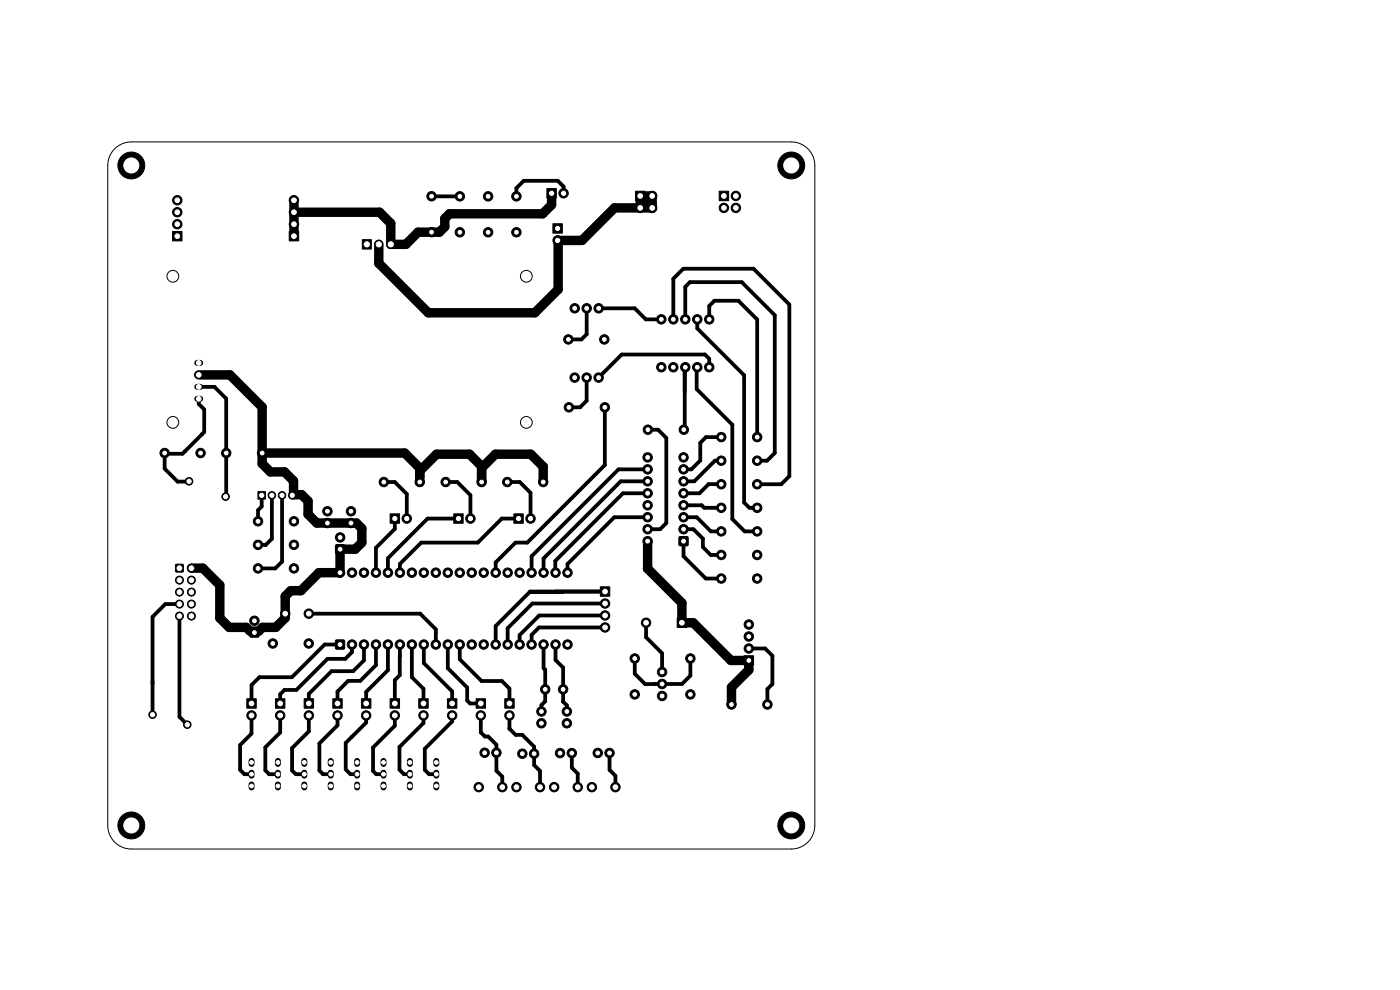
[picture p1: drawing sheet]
<svg xmlns="http://www.w3.org/2000/svg" width="297mm" height="210mm" viewBox="0 0 297 210" stroke-linecap="round" stroke-linejoin="round" font-family="sans-serif">
<g fill="#000" stroke="#000" stroke-width=".21">
<path d="M36.6 49.1h2v2h-2zM61.4 49.1h2v2h-2zM76.9 50.8h1.9v2h-1.9zM116 40h2v2h-2zM117.3 47.5h2v2h-2zM134.8 40.6h2v2h-2zM152.6 40.6h2v2h-2zM37.3 119.7h1.5v1.6h-1.5zM54.7 104.3h1.6v1.6h-1.6zM71.3 115.6l1.5-.1 .3 .1 .1 1.6-.2 .2-1.5 .1-.3-.1v-1.6zM82.8 109h2v2h-2zM96.3 109h2v2h-2z"/>
<path d="M109 109h2v2h-2zM144.1 113.9l1.6-.1 .3 .1v1.6l-.1 .2-1.6 .1-.2-.1-.1-1.6zM53 133.3l.3-.1h1.5l.2 .3-.1 1.5-.2 .2-1.6-.1-.1-.2zM71.3 135.8l1.5-.1 .3 .2v1.5l-.1 .3h-1.6l-.2-.1-.1-1.6zM127.4 124.5h2v2h-2zM143.7 131.1h2v2h-2zM157.9 139.1h2v2h-2zM52.4 148.2h2v2h-2zM58.4 148.2h2v2h-2zM64.5 148.2h2v2h-2zM70.6 148.2h2v2h-2zM76.7 148.2h2v2h-2z"/>
<path d="M82.8 148.2h2v2h-2zM88.8 148.2h2v2h-2zM94.9 148.2h2v2h-2zM101 148.2h2v2h-2zM107.1 148.2h2v2h-2z"/>
<circle cx="27.9" cy="35.1" r="2.85"/>
<circle cx="167.9" cy="35.1" r="2.85"/>
<circle cx="37.6" cy="45" r="1"/>
<circle cx="37.6" cy="47.6" r="1"/>
<circle cx="37.6" cy="42.5" r="1"/>
<circle cx="62.4" cy="47.6" r="1"/>
<circle cx="62.4" cy="45" r="1"/>
<circle cx="62.4" cy="42.5" r="1"/>
<circle cx="91.6" cy="41.6" r="1"/>
<circle cx="91.6" cy="49.3" r="1"/>
<circle cx="97.6" cy="49.3" r="1"/>
<circle cx="97.6" cy="41.7" r="1"/>
<circle cx="103.6" cy="49.3" r="1"/>
<circle cx="103.6" cy="41.7" r="1"/>
<circle cx="109.6" cy="49.3" r="1"/>
<circle cx="109.6" cy="41.7" r="1"/>
<circle cx="118.3" cy="51" r="1"/>
<circle cx="119.6" cy="41" r="1"/>
<circle cx="135.8" cy="44.1" r="1"/>
<circle cx="138.4" cy="41.6" r="1"/>
<circle cx="138.4" cy="44.1" r="1"/>
<circle cx="153.6" cy="44.1" r="1"/>
<circle cx="156.1" cy="41.6" r="1"/>
<circle cx="156.1" cy="44.1" r="1"/>
<circle cx="120.6" cy="72" r="1"/>
<circle cx="121.9" cy="65.4" r="1"/>
<circle cx="124.5" cy="65.4" r="1"/>
<circle cx="127" cy="65.4" r="1"/>
<circle cx="128.2" cy="72" r="1"/>
<circle cx="140.3" cy="77.9" r="1"/>
<circle cx="140.3" cy="67.7" r="1"/>
<circle cx="142.8" cy="67.7" r="1"/>
<circle cx="142.8" cy="77.9" r="1"/>
<circle cx="145.4" cy="67.7" r="1"/>
<circle cx="145.4" cy="77.9" r="1"/>
<circle cx="147.9" cy="77.9" r="1"/>
<circle cx="147.9" cy="67.7" r="1"/>
<circle cx="150.5" cy="77.9" r="1"/>
<circle cx="150.5" cy="67.7" r="1"/>
<circle cx="34.9" cy="96.1" r="1"/>
<circle cx="42.6" cy="96.1" r="1"/>
<circle cx="48" cy="96.1" r="1"/>
<circle cx="55.6" cy="96.1" r="1"/>
<circle cx="120.7" cy="86.4" r="1"/>
<circle cx="121.9" cy="80.1" r="1"/>
<circle cx="124.5" cy="80.1" r="1"/>
<circle cx="127" cy="80.1" r="1"/>
<circle cx="128.3" cy="86.4" r="1"/>
<circle cx="137.4" cy="99.6" r="1"/>
<circle cx="137.4" cy="97" r="1"/>
<circle cx="137.4" cy="91.2" r="1"/>
<circle cx="145" cy="97" r="1"/>
<circle cx="145" cy="99.6" r="1"/>
<circle cx="145.1" cy="91.2" r="1"/>
<circle cx="153" cy="92.7" r="1"/>
<circle cx="153" cy="97.7" r="1"/>
<circle cx="160.6" cy="92.7" r="1"/>
<circle cx="160.6" cy="97.7" r="1"/>
<circle cx="40.1" cy="102.1" r=".8"/>
<circle cx="47.9" cy="105.4" r=".8"/>
<circle cx="54.7" cy="110.6" r="1"/>
<circle cx="54.7" cy="115.6" r="1"/>
<circle cx="57.7" cy="105.1" r=".8"/>
<circle cx="59.8" cy="105.1" r=".8"/>
<circle cx="62" cy="105.1" r=".8"/>
<circle cx="62.4" cy="115.6" r="1"/>
<circle cx="62.4" cy="110.6" r="1"/>
<circle cx="69.5" cy="111" r="1"/>
<circle cx="69.5" cy="108.5" r="1"/>
<circle cx="72.2" cy="114" r="1"/>
<circle cx="74.5" cy="111" r="1"/>
<circle cx="74.5" cy="108.5" r="1"/>
<circle cx="81.4" cy="102.3" r="1"/>
<circle cx="86.3" cy="110" r="1"/>
<circle cx="89.1" cy="102.3" r="1"/>
<circle cx="94.5" cy="102.3" r="1"/>
<circle cx="99.8" cy="110" r="1"/>
<circle cx="102.2" cy="102.3" r="1"/>
<circle cx="107.6" cy="102.3" r="1"/>
<circle cx="112.5" cy="110" r="1"/>
<circle cx="115.2" cy="102.3" r="1"/>
<circle cx="137.4" cy="102.1" r="1"/>
<circle cx="137.4" cy="114.8" r="1"/>
<circle cx="137.4" cy="109.7" r="1"/>
<circle cx="137.4" cy="112.3" r="1"/>
<circle cx="137.4" cy="104.6" r="1"/>
<circle cx="137.4" cy="107.2" r="1"/>
<circle cx="145" cy="112.3" r="1"/>
<circle cx="145" cy="107.2" r="1"/>
<circle cx="145" cy="104.6" r="1"/>
<circle cx="145" cy="109.7" r="1"/>
<circle cx="145" cy="102.1" r="1"/>
<circle cx="153" cy="107.7" r="1"/>
<circle cx="153" cy="112.7" r="1"/>
<circle cx="153" cy="117.7" r="1"/>
<circle cx="153" cy="102.7" r="1"/>
<circle cx="160.6" cy="117.7" r="1"/>
<circle cx="160.6" cy="112.7" r="1"/>
<circle cx="160.6" cy="107.7" r="1"/>
<circle cx="160.6" cy="102.7" r="1"/>
<circle cx="38.1" cy="130.7" r=".85"/>
<circle cx="38.1" cy="128.1" r=".85"/>
<circle cx="38.1" cy="125.6" r=".85"/>
<circle cx="38.1" cy="123.1" r=".85"/>
<circle cx="40.6" cy="130.7" r=".85"/>
<circle cx="40.6" cy="128.1" r=".85"/>
<circle cx="40.6" cy="125.6" r=".85"/>
<circle cx="40.6" cy="123.1" r=".85"/>
<circle cx="40.6" cy="120.5" r=".85"/>
<circle cx="54" cy="131.7" r="1"/>
<circle cx="54.7" cy="120.6" r="1"/>
<circle cx="57.9" cy="136.5" r="1"/>
<circle cx="60.5" cy="130.2" r="1"/>
<circle cx="62.4" cy="120.6" r="1"/>
<circle cx="65.5" cy="136.5" r="1"/>
<circle cx="65.5" cy="130.2" r="1"/>
<circle cx="72.1" cy="121.5" r="1"/>
<circle cx="74.7" cy="136.7" r="1"/>
<circle cx="74.7" cy="121.5" r="1"/>
<circle cx="77.2" cy="136.7" r="1"/>
<circle cx="77.2" cy="121.5" r="1"/>
<circle cx="79.8" cy="136.7" r="1"/>
<circle cx="79.8" cy="121.5" r="1"/>
<circle cx="82.3" cy="136.7" r="1"/>
<circle cx="82.3" cy="121.5" r="1"/>
<circle cx="84.8" cy="136.7" r="1"/>
<circle cx="84.8" cy="121.5" r="1"/>
<circle cx="87.4" cy="136.7" r="1"/>
<circle cx="87.4" cy="121.5" r="1"/>
<circle cx="89.9" cy="136.7" r="1"/>
<circle cx="89.9" cy="121.5" r="1"/>
<circle cx="92.5" cy="136.7" r="1"/>
<circle cx="92.5" cy="121.5" r="1"/>
<circle cx="95" cy="136.7" r="1"/>
<circle cx="95" cy="121.5" r="1"/>
<circle cx="97.5" cy="136.7" r="1"/>
<circle cx="97.5" cy="121.5" r="1"/>
<circle cx="100.1" cy="136.7" r="1"/>
<circle cx="100.1" cy="121.5" r="1"/>
<circle cx="102.6" cy="136.7" r="1"/>
<circle cx="102.6" cy="121.5" r="1"/>
<circle cx="105.2" cy="136.7" r="1"/>
<circle cx="105.2" cy="121.5" r="1"/>
<circle cx="107.7" cy="136.7" r="1"/>
<circle cx="107.7" cy="121.5" r="1"/>
<circle cx="110.2" cy="136.7" r="1"/>
<circle cx="110.2" cy="121.5" r="1"/>
<circle cx="112.8" cy="136.7" r="1"/>
<circle cx="112.8" cy="121.5" r="1"/>
<circle cx="115.3" cy="136.7" r="1"/>
<circle cx="115.3" cy="121.5" r="1"/>
<circle cx="117.9" cy="136.7" r="1"/>
<circle cx="117.9" cy="121.5" r="1"/>
<circle cx="120.4" cy="136.7" r="1"/>
<circle cx="120.4" cy="121.5" r="1"/>
<circle cx="128.4" cy="130.6" r="1"/>
<circle cx="128.4" cy="133.1" r="1"/>
<circle cx="128.4" cy="128" r="1"/>
<circle cx="134.7" cy="139.7" r="1"/>
<circle cx="137.1" cy="132.1" r="1"/>
<circle cx="146.5" cy="139.7" r="1"/>
<circle cx="153" cy="122.7" r="1"/>
<circle cx="158.9" cy="137.6" r="1"/>
<circle cx="158.9" cy="135" r="1"/>
<circle cx="158.9" cy="132.5" r="1"/>
<circle cx="160.6" cy="122.7" r="1"/>
<circle cx="32.4" cy="151.6" r=".8"/>
<circle cx="39.7" cy="153.7" r=".8"/>
<circle cx="53.4" cy="151.8" r="1"/>
<circle cx="59.4" cy="151.8" r="1"/>
<circle cx="65.5" cy="151.8" r="1"/>
<circle cx="71.6" cy="151.8" r="1"/>
<circle cx="77.7" cy="151.8" r="1"/>
<circle cx="83.8" cy="151.8" r="1"/>
<circle cx="89.8" cy="151.8" r="1"/>
<circle cx="95.9" cy="151.8" r="1"/>
<circle cx="102" cy="151.8" r="1"/>
<circle cx="102.8" cy="159.7" r="1"/>
<circle cx="105.3" cy="159.7" r="1"/>
<circle cx="108.1" cy="151.8" r="1"/>
<circle cx="110.8" cy="159.9" r="1"/>
<circle cx="113.3" cy="159.9" r="1"/>
<circle cx="114.9" cy="150.9" r="1"/>
<circle cx="114.9" cy="153.4" r="1"/>
<circle cx="115.7" cy="146.2" r="1"/>
<circle cx="118.8" cy="159.8" r="1"/>
<circle cx="119.5" cy="146.2" r="1"/>
<circle cx="120.3" cy="150.9" r="1"/>
<circle cx="120.3" cy="153.4" r="1"/>
<circle cx="121.3" cy="159.8" r="1"/>
<circle cx="126.8" cy="159.7" r="1"/>
<circle cx="129.3" cy="159.7" r="1"/>
<circle cx="134.7" cy="147.3" r="1"/>
<circle cx="140.5" cy="147.6" r="1"/>
<circle cx="140.5" cy="142.6" r="1"/>
<circle cx="140.5" cy="145.1" r="1"/>
<circle cx="146.5" cy="147.3" r="1"/>
<circle cx="155.2" cy="149.4" r="1"/>
<circle cx="162.8" cy="149.4" r="1"/>
<circle cx="27.9" cy="175.1" r="2.85"/>
<circle cx="101.6" cy="167" r="1"/>
<circle cx="106.6" cy="167" r="1"/>
<circle cx="109.6" cy="167" r="1"/>
<circle cx="114.6" cy="167" r="1"/>
<circle cx="117.6" cy="167" r="1"/>
<circle cx="122.6" cy="167" r="1"/>
<circle cx="125.6" cy="167" r="1"/>
<circle cx="130.6" cy="167" r="1"/>
<circle cx="167.9" cy="175.1" r="2.85"/>
</g>
<g fill="none" stroke="#000" stroke-width="1.3">
<path d="M41.8 77h.7M41.8 79.5h.7M41.8 82.1h.7M41.8 84.6h.7M53.4 161.4v.6M53.4 163.9v.6M53.4 166.4v.6M59 161.4v.6M59 163.9v.6M59 166.4v.6M64.6 161.4v.6M64.6 163.9v.6"/>
<path d="M64.6 166.4v.6M70.2 161.4v.6M70.2 163.9v.6M70.2 166.4v.6M75.8 161.4v.6M75.8 163.9v.6M75.8 166.4v.6M81.4 161.4v.6M81.4 163.9v.6M81.4 166.4v.6M87 161.4v.6M87 163.9v.6"/>
<path d="M87 166.4v.6M92.6 161.4v.6M92.6 163.9v.6M92.6 166.4v.6"/>
</g>
<path d="M80.4 51.8v.1M82.9 51.8v.1" fill="none" stroke="#000" stroke-width="1.9"/>
<path d="M62.4 42.5v7.6M117 41v2.4l-1.9 2h-19.7l-1 1v1.7l-1.2 1.2h-4.5l-2.6 2.5h-3.2v-4.4l-2.4-2.4h-18.1M135.8 41.6l2.1 2h.5M135.8 41.6h2.6v2.5h-8l-6.9 6.9h-5.2l.1 .1v10.3l-4.9 5h-22.6l-10.5-10.5v-4.1M135.8 41.6v2.5M42.2 79.5h6.6l6.8 6.9v12l1.8 1.7h3l1.9 1.9v2.9h1.7l1.4 1.4v2.8l1.8 1.9h8.4l1.2 1.1v3l-1.4 1.4h-3.3v5h-4.4l-3.9 3.8h-2.1l-1.2 1.2v4.6l-2 2h-2.8l-.8 .8h-1.8l-.8-.8h-3.7l-2-2v-7l-3.6-3.6h-2.4M55.6 96.1h30.3l3.1 3.2v3M89 99.9l3.6-3.5h7l2.6 2.5v3.4M102.2 99.3l2.9-2.9h7.5l2.6 2.6v3.3M137.4 114.8v5.8l7.3 7.3v4.2h2.4l8 8h3.8v2l-3.7 3.7v3.6" fill="none" stroke="#000" stroke-width="2"/>
<g fill="none" stroke="#000" stroke-width=".8">
<path d="M91.6 41.6l6 .1M119.6 41v-1.4l-1.3-1.2h-7.2l-1.5 1.5v1.8M124.5 65.4v5.5l-1.1 1.1h-2.8M127 65.4h7.7l2.3 2.3h3.3M142.8 67.7v-8.6l2.2-2.1h14.9l7.6 7.6v36.4l-1.8 1.7h-5.1M145.3 78.6v12.4l-.2 .2M145.4 67.7v-6.9l1-.9h11l7 7v29.2l-1.7 1.6h-2.1M147.9 77.9l-.1 .1v4.5l7.6 7.6v20l2.6 2.6h2.6M147.9 67.7v2l10 9.9v27l1.1 1.1h1.6M150.5 77.9v-1.8l-.9-.9h-17.7l-4.9 4.9M150.5 67.7v-2.8l1.1-1.1h5.1l3.9 4v24.9M34.9 96.1v3.3l2.8 2.8 2.4-.1"/>
<path d="M39.2 95.8h.1M42.2 82.1h3.3l2.5 2.5v20.6l-.1 .2M42.2 84.6v1.1l1.1 1.1v4.8l-4.6 4.7h-3.8M42.8 92.1v.1M124.5 80.1v4.9l-1.4 1.4h-2.4M128.3 86.4v12.3l-16.4 16.4h-2.5l-4.2 4.2v2.2M137.4 99.6h-6.2l-18.4 18.4v3.5M137.4 91.2h2.2l1.8 1.7v18l-1.4 1.4h-2.6M153 97.7h-1.3l-4.4 4.4h-2.3M153 92.7h-3.2l-1.2 1.2v3.8l-1.9 1.9h-1.7M55.5 105.1v2.3l-.8 .8v2.4M57.7 105.1v9.2l-1.3 1.3h-1.7"/>
<path d="M59.8 105.1v14l-1.4 1.5h-3.7M81.4 102.3h2.4l2.5 2.5v5.2M83.8 110v2.2l-4 4v5.3M94.6 102.3h2.4l2.8 2.7v5M97.3 110h-6.6l-8.4 8.4v3.1M107.6 102.3h2.7l2.2 2.2v5.5M110 110h-3.5l-5.1 5.1h-12l-4.6 4.5v1.9M137.4 102.1h-5.7l-16.4 16.4v3M137.4 109.7h-7.1l-9.9 9.9v1.9M137.4 104.6h-5.3l-14.3 14.4 .1 2.5M145 109.7h2.8l3 3h2.2M145 107.2h3.9l.5 .5h3.6"/>
<path d="M145 112.3h2.1l2 2v1.8l1.7 1.6h2.2M145 114.8v3.2l4.7 4.7h3.3M153 102.7h-2.7l-1.9 1.9h-3.4M38.1 130.7v21.4l1.6 1.6M38.1 128.1h-3l-2.7 2.8v20.7M65.5 130.2h23.6l3.4 3.3v3.2M72.1 136.7h-3.2l-7 7h-6.9l-1.6 1.6v3.9M74.7 136.7v1.6l-1.5 1.5h-3.7l-6.6 6.6h-2.5l-1 .9v1.9M77.2 136.7v3.4l-2.3 2.3h-4.6l-4.8 4.8v2M79.8 136.7v4.4l-3.4 3.3h-2.5l-2.3 2.3v2.5M82.3 136.7v5.5l-4.6 4.6v2.4M84.8 136.7v6.5l-1 1.1v4.9"/>
<path d="M87.4 136.7v6.9l2.4 2.5v3.1M89.9 136.7v4l6 6v2.5M95 136.7v5l4.1 4.2v2.7l.6 .6h2.3M97.5 136.7v3.1l4.6 4.7h4.4l1.6 1.6v3.1M112.4 125.6h7M115.3 136.7v5l.4 .4v6.7l-.8 .8v1.3M117.9 136.7v3.3l1.6 1.6v7.2M118 125.5l-.1 .1M128.4 125.5h-15.9l-7.3 7.3v3.9M128.4 133.1h-14l-1.6 1.6v2M128.4 130.6h-14l-4.2 4.1v2M128.4 128h-15.5l-5.2 5.3v3.4"/>
<path d="M134.7 139.7v3.2l2.2 2.2h7.8l1.8-1.8v-3.6M137.1 132.1v3.1l3.4 3.4v4M158.9 137.6h3.4l1.6 1.5v6l-1.1 1.1v3.2M53.4 151.8v3.8l-2.5 2.4v5.3l1 .9h1.5M59.4 151.8v3.6l-3.1 3.1v4.9l.8 .8h1.9l-.3 .3M65.5 151.8v3.3l-3.5 3.6v4.7l.8 .8h1.8M71.6 151.8v2.1l-3.8 3.8v5.8l.7 .7h1.7M74.6 156.4h.1M77.7 151.8v1.5l-4.4 4.3v5.6l1.1 1h1.4M83.8 151.8v2.2l-4.7 4.6v5l.7 .6h1.6M89.8 151.8v1.6l-5.1 5.1v4.8l1 .9h1.3M95.9 151.8v1.2l-5.8 5.8v4.5l.9 .9h1.6"/>
<path d="M102 151.8v3.6l.9 .8h.7l1.7 1.8v5.5l1.3 1.2v2.3M108.1 151.8v2.8M108.1 154.6l1.3 1.3h1.4l2.5 2.5v3.9l1.3 1.2v3.5M119.4 148.8l.9 .8v1.3M119.5 148.8h-.1M121.3 159.8v3.1l1.3 1.2v2.9M129.3 159.7v3.6l1.3 1.3v2.4M138.9 145.1h.1"/>
</g>
<g fill="none" stroke="#000" stroke-width=".21">
<path d="M24.3 31.6a5 5 0 0 1 3.6-1.5h140a5 5 0 0 1 5 5v140a5 5 0 0 1-5 5h-140a5 5 0 0 1-5-5v-140a5 5 0 0 1 1.4-3.5z"/>
<circle cx="27.9" cy="35.1" r="1.6"/>
<circle cx="167.9" cy="35.1" r="1.6"/>
<circle cx="36.7" cy="58.6" r="1.25"/>
<circle cx="111.7" cy="58.6" r="1.25"/>
<circle cx="36.7" cy="89.6" r="1.25"/>
<circle cx="111.7" cy="89.6" r="1.25"/>
<circle cx="27.9" cy="175.1" r="1.6"/>
<circle cx="167.9" cy="175.1" r="1.6"/>
</g>
<g fill="#fff" stroke="#fff" stroke-width=".21">
<circle cx="39.7" cy="153.7" r=".45"/>
<circle cx="32.4" cy="151.6" r=".45"/>
<circle cx="47.9" cy="105.4" r=".45"/>
<circle cx="40.1" cy="102.1" r=".45"/>
<circle cx="72.1" cy="136.7" r=".4"/>
<circle cx="74.7" cy="136.7" r=".4"/>
<circle cx="77.2" cy="136.7" r=".4"/>
<circle cx="79.8" cy="136.7" r=".4"/>
<circle cx="82.3" cy="136.7" r=".4"/>
<circle cx="84.8" cy="136.7" r=".4"/>
<circle cx="87.4" cy="136.7" r=".4"/>
<circle cx="89.9" cy="136.7" r=".4"/>
<circle cx="92.5" cy="136.7" r=".4"/>
<circle cx="95" cy="136.7" r=".4"/>
<circle cx="97.5" cy="136.7" r=".4"/>
<circle cx="100.1" cy="136.7" r=".4"/>
<circle cx="102.6" cy="136.7" r=".4"/>
<circle cx="105.2" cy="136.7" r=".4"/>
<circle cx="107.7" cy="136.7" r=".4"/>
<circle cx="110.2" cy="136.7" r=".4"/>
<circle cx="112.8" cy="136.7" r=".4"/>
<circle cx="115.3" cy="136.7" r=".4"/>
<circle cx="117.9" cy="136.7" r=".4"/>
<circle cx="120.4" cy="136.7" r=".4"/>
<circle cx="120.4" cy="121.5" r=".4"/>
<circle cx="117.9" cy="121.5" r=".4"/>
<circle cx="115.3" cy="121.5" r=".4"/>
<circle cx="112.8" cy="121.5" r=".4"/>
<circle cx="110.2" cy="121.5" r=".4"/>
<circle cx="107.7" cy="121.5" r=".4"/>
<circle cx="105.2" cy="121.5" r=".4"/>
<circle cx="102.6" cy="121.5" r=".4"/>
<circle cx="100.1" cy="121.5" r=".4"/>
<circle cx="97.5" cy="121.5" r=".4"/>
<circle cx="95" cy="121.5" r=".4"/>
<circle cx="92.5" cy="121.5" r=".4"/>
<circle cx="89.9" cy="121.5" r=".4"/>
<circle cx="87.4" cy="121.5" r=".4"/>
<circle cx="84.8" cy="121.5" r=".4"/>
<circle cx="82.3" cy="121.5" r=".4"/>
<circle cx="79.8" cy="121.5" r=".4"/>
<circle cx="77.2" cy="121.5" r=".4"/>
<circle cx="74.7" cy="121.5" r=".4"/>
<circle cx="72.1" cy="121.5" r=".4"/>
<circle cx="64.6" cy="166.7" r=".4"/>
<circle cx="64.6" cy="164.2" r=".4"/>
<circle cx="64.6" cy="161.7" r=".4"/>
<circle cx="62.4" cy="115.6" r=".4"/>
<circle cx="54.7" cy="115.6" r=".4"/>
<circle cx="122.6" cy="167" r=".5"/>
<circle cx="117.6" cy="167" r=".5"/>
<circle cx="110" cy="110" r=".45"/>
<circle cx="112.6" cy="110" r=".45"/>
<circle cx="153" cy="122.7" r=".4"/>
<circle cx="160.6" cy="122.7" r=".4"/>
<circle cx="54" cy="134.2" r=".4"/>
<circle cx="54" cy="131.7" r=".4"/>
<circle cx="27.9" cy="175.1" r="1.6"/>
<circle cx="153" cy="112.7" r=".4"/>
<circle cx="160.6" cy="112.7" r=".4"/>
<circle cx="140.3" cy="77.9" r=".4"/>
<circle cx="142.8" cy="77.9" r=".4"/>
<circle cx="145.4" cy="77.9" r=".4"/>
<circle cx="147.9" cy="77.9" r=".4"/>
<circle cx="150.5" cy="77.9" r=".4"/>
<circle cx="150.5" cy="67.7" r=".4"/>
<circle cx="147.9" cy="67.7" r=".4"/>
<circle cx="145.4" cy="67.7" r=".4"/>
<circle cx="142.8" cy="67.7" r=".4"/>
<circle cx="140.3" cy="67.7" r=".4"/>
<circle cx="145" cy="114.8" r=".4"/>
<circle cx="145" cy="112.3" r=".4"/>
<circle cx="145" cy="109.7" r=".4"/>
<circle cx="145" cy="107.2" r=".4"/>
<circle cx="145" cy="104.6" r=".4"/>
<circle cx="145" cy="102.1" r=".4"/>
<circle cx="145" cy="99.6" r=".4"/>
<circle cx="145" cy="97" r=".4"/>
<circle cx="137.4" cy="97" r=".4"/>
<circle cx="137.4" cy="99.6" r=".4"/>
<circle cx="137.4" cy="102.1" r=".4"/>
<circle cx="137.4" cy="104.6" r=".4"/>
<circle cx="137.4" cy="107.2" r=".4"/>
<circle cx="137.4" cy="109.7" r=".4"/>
<circle cx="137.4" cy="112.3" r=".4"/>
<circle cx="137.4" cy="114.8" r=".4"/>
<circle cx="102" cy="149.2" r=".5"/>
<circle cx="102" cy="151.8" r=".5"/>
<circle cx="95.9" cy="149.2" r=".5"/>
<circle cx="95.9" cy="151.8" r=".5"/>
<circle cx="65.5" cy="130.2" r=".5"/>
<circle cx="60.5" cy="130.2" r=".5"/>
<circle cx="53.4" cy="166.7" r=".4"/>
<circle cx="53.4" cy="164.2" r=".4"/>
<circle cx="53.4" cy="161.7" r=".4"/>
<circle cx="153.6" cy="41.6" r=".5"/>
<circle cx="156.1" cy="41.6" r=".5"/>
<circle cx="153.6" cy="44.1" r=".5"/>
<circle cx="156.1" cy="44.1" r=".5"/>
<circle cx="130.6" cy="167" r=".5"/>
<circle cx="125.6" cy="167" r=".5"/>
<circle cx="75.8" cy="166.7" r=".4"/>
<circle cx="75.8" cy="164.2" r=".4"/>
<circle cx="75.8" cy="161.7" r=".4"/>
<circle cx="42.2" cy="77" r=".5"/>
<circle cx="42.2" cy="79.5" r=".5"/>
<circle cx="42.2" cy="82.1" r=".5"/>
<circle cx="42.2" cy="84.6" r=".5"/>
<circle cx="127" cy="65.4" r=".41"/>
<circle cx="124.5" cy="65.4" r=".41"/>
<circle cx="121.9" cy="65.4" r=".41"/>
<circle cx="162.8" cy="149.4" r=".4"/>
<circle cx="155.2" cy="149.4" r=".4"/>
<circle cx="158.9" cy="140.1" r=".4"/>
<circle cx="158.9" cy="137.6" r=".4"/>
<circle cx="158.9" cy="135" r=".4"/>
<circle cx="158.9" cy="132.5" r=".4"/>
<circle cx="81.4" cy="166.7" r=".4"/>
<circle cx="81.4" cy="164.2" r=".4"/>
<circle cx="81.4" cy="161.7" r=".4"/>
<circle cx="81.4" cy="102.3" r=".4"/>
<circle cx="89.1" cy="102.3" r=".4"/>
<circle cx="114.9" cy="153.4" r=".4"/>
<circle cx="114.9" cy="150.9" r=".4"/>
<circle cx="57.9" cy="136.5" r=".4"/>
<circle cx="65.5" cy="136.5" r=".4"/>
<circle cx="128.2" cy="72" r=".4"/>
<circle cx="120.6" cy="72" r=".4"/>
<circle cx="62.4" cy="50.1" r=".5"/>
<circle cx="62.4" cy="47.6" r=".5"/>
<circle cx="62.4" cy="45" r=".5"/>
<circle cx="62.4" cy="42.5" r=".5"/>
<circle cx="107.6" cy="102.3" r=".4"/>
<circle cx="115.2" cy="102.3" r=".4"/>
<circle cx="137.5" cy="91.2" r=".4"/>
<circle cx="145.1" cy="91.2" r=".4"/>
<circle cx="97.3" cy="110" r=".45"/>
<circle cx="99.8" cy="110" r=".45"/>
<circle cx="59.4" cy="149.2" r=".5"/>
<circle cx="59.4" cy="151.8" r=".5"/>
<circle cx="108.1" cy="149.2" r=".5"/>
<circle cx="108.1" cy="151.8" r=".5"/>
<circle cx="140.5" cy="142.6" r=".41"/>
<circle cx="140.5" cy="145.1" r=".41"/>
<circle cx="140.5" cy="147.6" r=".41"/>
<circle cx="153" cy="107.7" r=".4"/>
<circle cx="160.6" cy="107.7" r=".4"/>
<circle cx="77.7" cy="149.2" r=".5"/>
<circle cx="77.7" cy="151.8" r=".5"/>
<circle cx="48" cy="96.1" r=".4"/>
<circle cx="55.6" cy="96.1" r=".4"/>
<circle cx="118.3" cy="48.5" r=".45"/>
<circle cx="118.3" cy="51" r=".45"/>
<circle cx="153" cy="97.7" r=".4"/>
<circle cx="160.6" cy="97.7" r=".4"/>
<circle cx="129.3" cy="159.7" r=".4"/>
<circle cx="126.8" cy="159.7" r=".4"/>
<circle cx="72.2" cy="116.5" r=".4"/>
<circle cx="72.2" cy="114" r=".4"/>
<circle cx="62.4" cy="110.6" r=".4"/>
<circle cx="54.7" cy="110.6" r=".4"/>
<circle cx="115.7" cy="146.2" r=".4"/>
<circle cx="119.5" cy="146.2" r=".4"/>
<circle cx="70.2" cy="166.7" r=".4"/>
<circle cx="70.2" cy="164.2" r=".4"/>
<circle cx="70.2" cy="161.7" r=".4"/>
<circle cx="128.4" cy="125.5" r=".5"/>
<circle cx="128.4" cy="128" r=".5"/>
<circle cx="128.4" cy="130.6" r=".5"/>
<circle cx="128.4" cy="133.1" r=".5"/>
<circle cx="144.7" cy="132.1" r=".5"/>
<circle cx="137.1" cy="132.1" r=".5"/>
<circle cx="114.6" cy="167" r=".5"/>
<circle cx="109.6" cy="167" r=".5"/>
<circle cx="92.6" cy="166.7" r=".4"/>
<circle cx="92.6" cy="164.2" r=".4"/>
<circle cx="92.6" cy="161.7" r=".4"/>
<circle cx="146.5" cy="139.7" r=".4"/>
<circle cx="146.5" cy="147.3" r=".4"/>
<circle cx="135.8" cy="41.6" r=".5"/>
<circle cx="138.4" cy="41.6" r=".5"/>
<circle cx="135.8" cy="44.1" r=".5"/>
<circle cx="138.4" cy="44.1" r=".5"/>
<circle cx="65.5" cy="149.2" r=".5"/>
<circle cx="65.5" cy="151.8" r=".5"/>
<circle cx="37.6" cy="50.1" r=".5"/>
<circle cx="37.6" cy="47.6" r=".5"/>
<circle cx="37.6" cy="45" r=".5"/>
<circle cx="37.6" cy="42.5" r=".5"/>
<circle cx="74.5" cy="111" r=".4"/>
<circle cx="74.5" cy="108.5" r=".4"/>
<circle cx="153" cy="102.7" r=".4"/>
<circle cx="160.6" cy="102.7" r=".4"/>
<circle cx="55.5" cy="105.1" r=".45"/>
<circle cx="57.7" cy="105.1" r=".45"/>
<circle cx="59.8" cy="105.1" r=".45"/>
<circle cx="62" cy="105.1" r=".45"/>
<circle cx="97.6" cy="41.7" r=".4"/>
<circle cx="97.6" cy="49.3" r=".4"/>
<circle cx="62.4" cy="120.6" r=".4"/>
<circle cx="54.7" cy="120.6" r=".4"/>
<circle cx="91.6" cy="49.3" r=".4"/>
<circle cx="91.6" cy="41.6" r=".4"/>
<circle cx="83.8" cy="149.2" r=".5"/>
<circle cx="83.8" cy="151.8" r=".5"/>
<circle cx="117" cy="41" r=".45"/>
<circle cx="119.6" cy="41" r=".45"/>
<circle cx="34.9" cy="96.1" r=".4"/>
<circle cx="42.5" cy="96.1" r=".4"/>
<circle cx="127" cy="80.1" r=".41"/>
<circle cx="124.5" cy="80.1" r=".41"/>
<circle cx="121.9" cy="80.1" r=".41"/>
<circle cx="153" cy="92.7" r=".4"/>
<circle cx="160.6" cy="92.7" r=".4"/>
<circle cx="153" cy="117.7" r=".4"/>
<circle cx="160.6" cy="117.7" r=".4"/>
<circle cx="105.3" cy="159.7" r=".4"/>
<circle cx="102.8" cy="159.7" r=".4"/>
<circle cx="89.8" cy="149.2" r=".5"/>
<circle cx="89.8" cy="151.8" r=".5"/>
<circle cx="128.3" cy="86.4" r=".4"/>
<circle cx="120.7" cy="86.4" r=".4"/>
<circle cx="80.4" cy="35.2" r="1.75"/>
<circle cx="77.8" cy="51.8" r=".55"/>
<circle cx="80.4" cy="51.8" r=".55"/>
<circle cx="82.9" cy="51.8" r=".55"/>
<circle cx="53.4" cy="149.2" r=".5"/>
<circle cx="53.4" cy="151.8" r=".5"/>
<circle cx="134.7" cy="147.3" r=".4"/>
<circle cx="134.7" cy="139.7" r=".4"/>
<circle cx="120.3" cy="153.4" r=".4"/>
<circle cx="120.3" cy="150.9" r=".4"/>
<circle cx="113.3" cy="159.9" r=".4"/>
<circle cx="110.8" cy="159.9" r=".4"/>
<circle cx="121.3" cy="159.8" r=".4"/>
<circle cx="118.8" cy="159.8" r=".4"/>
<circle cx="103.6" cy="41.7" r=".4"/>
<circle cx="103.6" cy="49.3" r=".4"/>
<circle cx="94.5" cy="102.3" r=".4"/>
<circle cx="102.2" cy="102.3" r=".4"/>
<circle cx="59" cy="166.7" r=".4"/>
<circle cx="59" cy="164.2" r=".4"/>
<circle cx="59" cy="161.7" r=".4"/>
<circle cx="109.6" cy="41.7" r=".4"/>
<circle cx="109.6" cy="49.3" r=".4"/>
<circle cx="71.6" cy="149.2" r=".5"/>
<circle cx="71.6" cy="151.8" r=".5"/>
<circle cx="38.1" cy="120.5" r=".5"/>
<circle cx="40.6" cy="120.5" r=".5"/>
<circle cx="38.1" cy="123.1" r=".5"/>
<circle cx="40.6" cy="123.1" r=".5"/>
<circle cx="38.1" cy="125.6" r=".5"/>
<circle cx="40.6" cy="125.6" r=".5"/>
<circle cx="38.1" cy="128.1" r=".5"/>
<circle cx="40.6" cy="128.1" r=".5"/>
<circle cx="38.1" cy="130.7" r=".5"/>
<circle cx="40.6" cy="130.7" r=".5"/>
<circle cx="69.5" cy="111" r=".4"/>
<circle cx="69.5" cy="108.5" r=".4"/>
<circle cx="83.8" cy="110" r=".45"/>
<circle cx="86.3" cy="110" r=".45"/>
<circle cx="87" cy="166.7" r=".4"/>
<circle cx="87" cy="164.2" r=".4"/>
<circle cx="87" cy="161.7" r=".4"/>
<circle cx="106.6" cy="167" r=".5"/>
<circle cx="101.6" cy="167" r=".5"/>
<circle cx="27.9" cy="35.1" r="1.6"/>
<circle cx="167.9" cy="175.1" r="1.6"/>
<circle cx="167.9" cy="35.1" r="1.6"/>
</g>
</svg>
